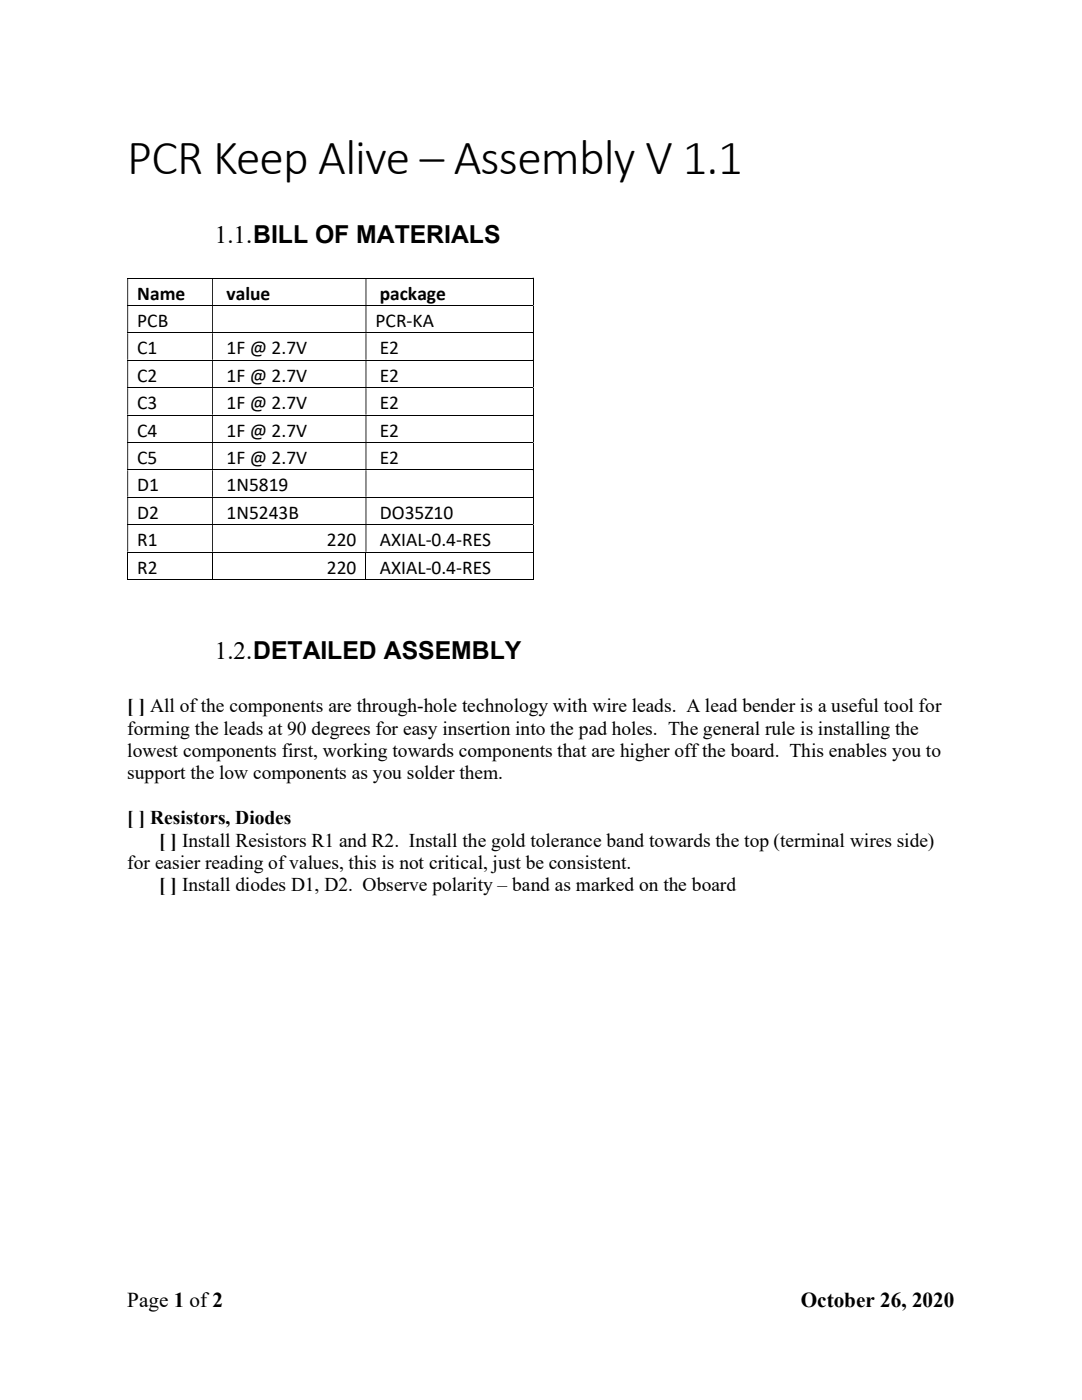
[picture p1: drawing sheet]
<svg xmlns="http://www.w3.org/2000/svg" width="216mm" height="279mm" viewBox="0 0 216 279" stroke-linecap="round" stroke-linejoin="round" font-family="sans-serif">
<defs><g id="words">
<text font-size="9.8" x="25.4" y="34.8">PCR Keep Alive – Assembly V 1.1</text>
<g font-size="4.9">
<text x="42.9" y="48.4">1.1.BILL OF MATERIALS</text>
<text x="42.9" y="131.6">1.2.DETAILED ASSEMBLY</text>
</g>
<g font-size="4.2">
<text x="25.4" y="260.9">Page 1 of2</text>
<text x="159.8" y="260.9">October 26, 2020</text>
</g>
<g font-size="3.9">
<text x="27.4" y="59.8">Name</text>
<text x="45.2" y="59.8">value</text>
<text x="75.8" y="59.8">package</text>
<text x="27.4" y="65.3">PCB</text>
<text x="74.9" y="65.3">PCR-KA</text>
<text x="27.4" y="70.7">C1</text>
<text x="45.2" y="70.7">1F @ 2.7V</text>
<text x="75.8" y="70.7">E2</text>
<text x="27.4" y="76.2">C2</text>
<text x="45.2" y="76.2">1F @ 2.7V</text>
<text x="75.8" y="76.2">E2</text>
<text x="27.4" y="81.7">C3</text>
<text x="45.2" y="81.7">1F @ 2.7V</text>
<text x="75.8" y="81.7">E2</text>
<text x="27.4" y="87.2">C4</text>
<text x="45.2" y="87.2">1F @ 2.7V</text>
<text x="75.8" y="87.2">E2</text>
<text x="27.4" y="92.6">C5</text>
<text x="45.2" y="92.6">1F @ 2.7V</text>
<text x="75.8" y="92.6">E2</text>
<text x="27.4" y="98.1">D1</text>
<text x="45.2" y="98.1">1N5819</text>
<text x="27.4" y="103.5">D2</text>
<text x="45.2" y="103.5">1N5243B</text>
<text x="75.8" y="103.5">DO35Z10</text>
<text x="27.4" y="109.1">R1</text>
<text x="65.2" y="109.1">220</text>
<text x="75.8" y="109.1">AXIAL-0.4-RES</text>
<text x="27.4" y="114.5">R2</text>
<text x="65.2" y="114.5">220</text>
<text x="75.8" y="114.5">AXIAL-0.4-RES</text>
<text x="25.4" y="142.2">[ ] All of the components are through-hole technology with wire leads. A lead bender is a useful tool for</text>
<text x="25.4" y="146.6">forming the leads at 90 degrees for easy insertion into the pad holes. The general rule is installing the</text>
<text x="25.4" y="151.1">lowest components first, working towards components that are higher off the board. This enables you to</text>
<text x="25.4" y="155.5">support the low components as you solder them.</text>
<text x="25.4" y="164.5">[ ] Resistors, Diodes</text>
<text x="25.4" y="173.4">for easier reading of values, this is not critical, just be consistent.</text>
<text x="31.7" y="169">[ ] Install Resistors R1 and R2. Install the gold tolerance band towards the top (terminal wires side)</text>
<text x="31.7" y="177.8">[ ] Install diodes D1, D2. Observe polarity – band as marked on the board</text>
</g>
</g></defs>
<g fill="none" stroke="#000" stroke-width=".2">
<path d="M25.4 55.5h80.9M106.4 55.6v5.3M25.4 61h80.9M25.4 66.4h80.9M25.4 71.9h80.9M25.4 77.4h80.9M106.4 61v5.3M106.4 66.5v5.3M106.4 72v5.3M106.4 77.5v5.3M25.4 82.8h80.9M25.4 88.3h80.9"/>
<path d="M25.4 93.8h80.9M25.4 99.2h80.9M106.4 82.9v5.3M106.4 88.4v5.3M106.4 93.9v5.2M106.4 99.3v5.3M25.4 104.7h80.9M25.4 110.2h80.9M25.4 115.7h16.9M25.5 110.3v5.4M42.4 110.3v5.4M42.5 115.7h30.4"/>
<path d="M73 110.3v5.4M73.1 115.7h33.2M106.4 104.8v5.3M106.4 110.3v5.4"/>
</g>
<g fill="#000">
<path d="M106.3 55.4h.2v.2h-.2zM25.4 55.6h.2v5.3h-.2zM42.3 55.6h.2v5.3h-.2zM72.9 55.6h.2v5.3h-.2z" fill-rule="evenodd"/>
<path d="M106.3 60.9h.2v.1h-.2zM25.4 61h.2v5.3h-.2zM42.3 61h.2v5.3h-.2zM72.9 61h.2v5.3h-.2z" fill-rule="evenodd"/>
<path d="M106.3 66.3h.2v.2h-.2zM25.4 66.5h.2v5.3h-.2zM42.3 66.5h.2v5.3h-.2zM72.9 66.5h.2v5.3h-.2z" fill-rule="evenodd"/>
<path d="M106.3 71.8h.2v.2h-.2zM25.4 72h.2v5.3h-.2zM42.3 72h.2v5.3h-.2zM72.9 72h.2v5.3h-.2z" fill-rule="evenodd"/>
<path d="M106.3 77.3h.2v.2h-.2zM25.4 77.5h.2v5.3h-.2zM42.3 77.5h.2v5.3h-.2zM72.9 77.5h.2v5.3h-.2z" fill-rule="evenodd"/>
<path d="M106.3 82.8h.2v.1h-.2zM25.4 82.9h.2v5.3h-.2zM42.3 82.9h.2v5.3h-.2zM72.9 82.9h.2v5.3h-.2z" fill-rule="evenodd"/>
<path d="M106.3 88.2h.2v.2h-.2zM25.4 88.4h.2v5.3h-.2zM42.3 88.4h.2v5.3h-.2zM72.9 88.4h.2v5.3h-.2z" fill-rule="evenodd"/>
<path d="M106.3 93.7h.2v.2h-.2zM25.4 93.9h.2v5.2h-.2zM42.3 93.9h.2v5.2h-.2zM72.9 93.9h.2v5.2h-.2z" fill-rule="evenodd"/>
<path d="M106.3 99.1h.2v.2h-.2zM25.4 99.3h.2v5.3h-.2zM42.3 99.3h.2v5.3h-.2zM72.9 99.3h.2v5.3h-.2z" fill-rule="evenodd"/>
<path d="M106.3 104.6h.2v.2h-.2zM25.4 104.8h.2v5.3h-.2zM42.3 104.8h.2v5.3h-.2zM72.9 104.8h.2v5.3h-.2z" fill-rule="evenodd"/>
</g>
<path d="M106.3 110.1h.2v.2h-.2zM106.3 115.6h.2v.1h-.2z" fill="#000"/>
<use href="#words"/>
</svg>
